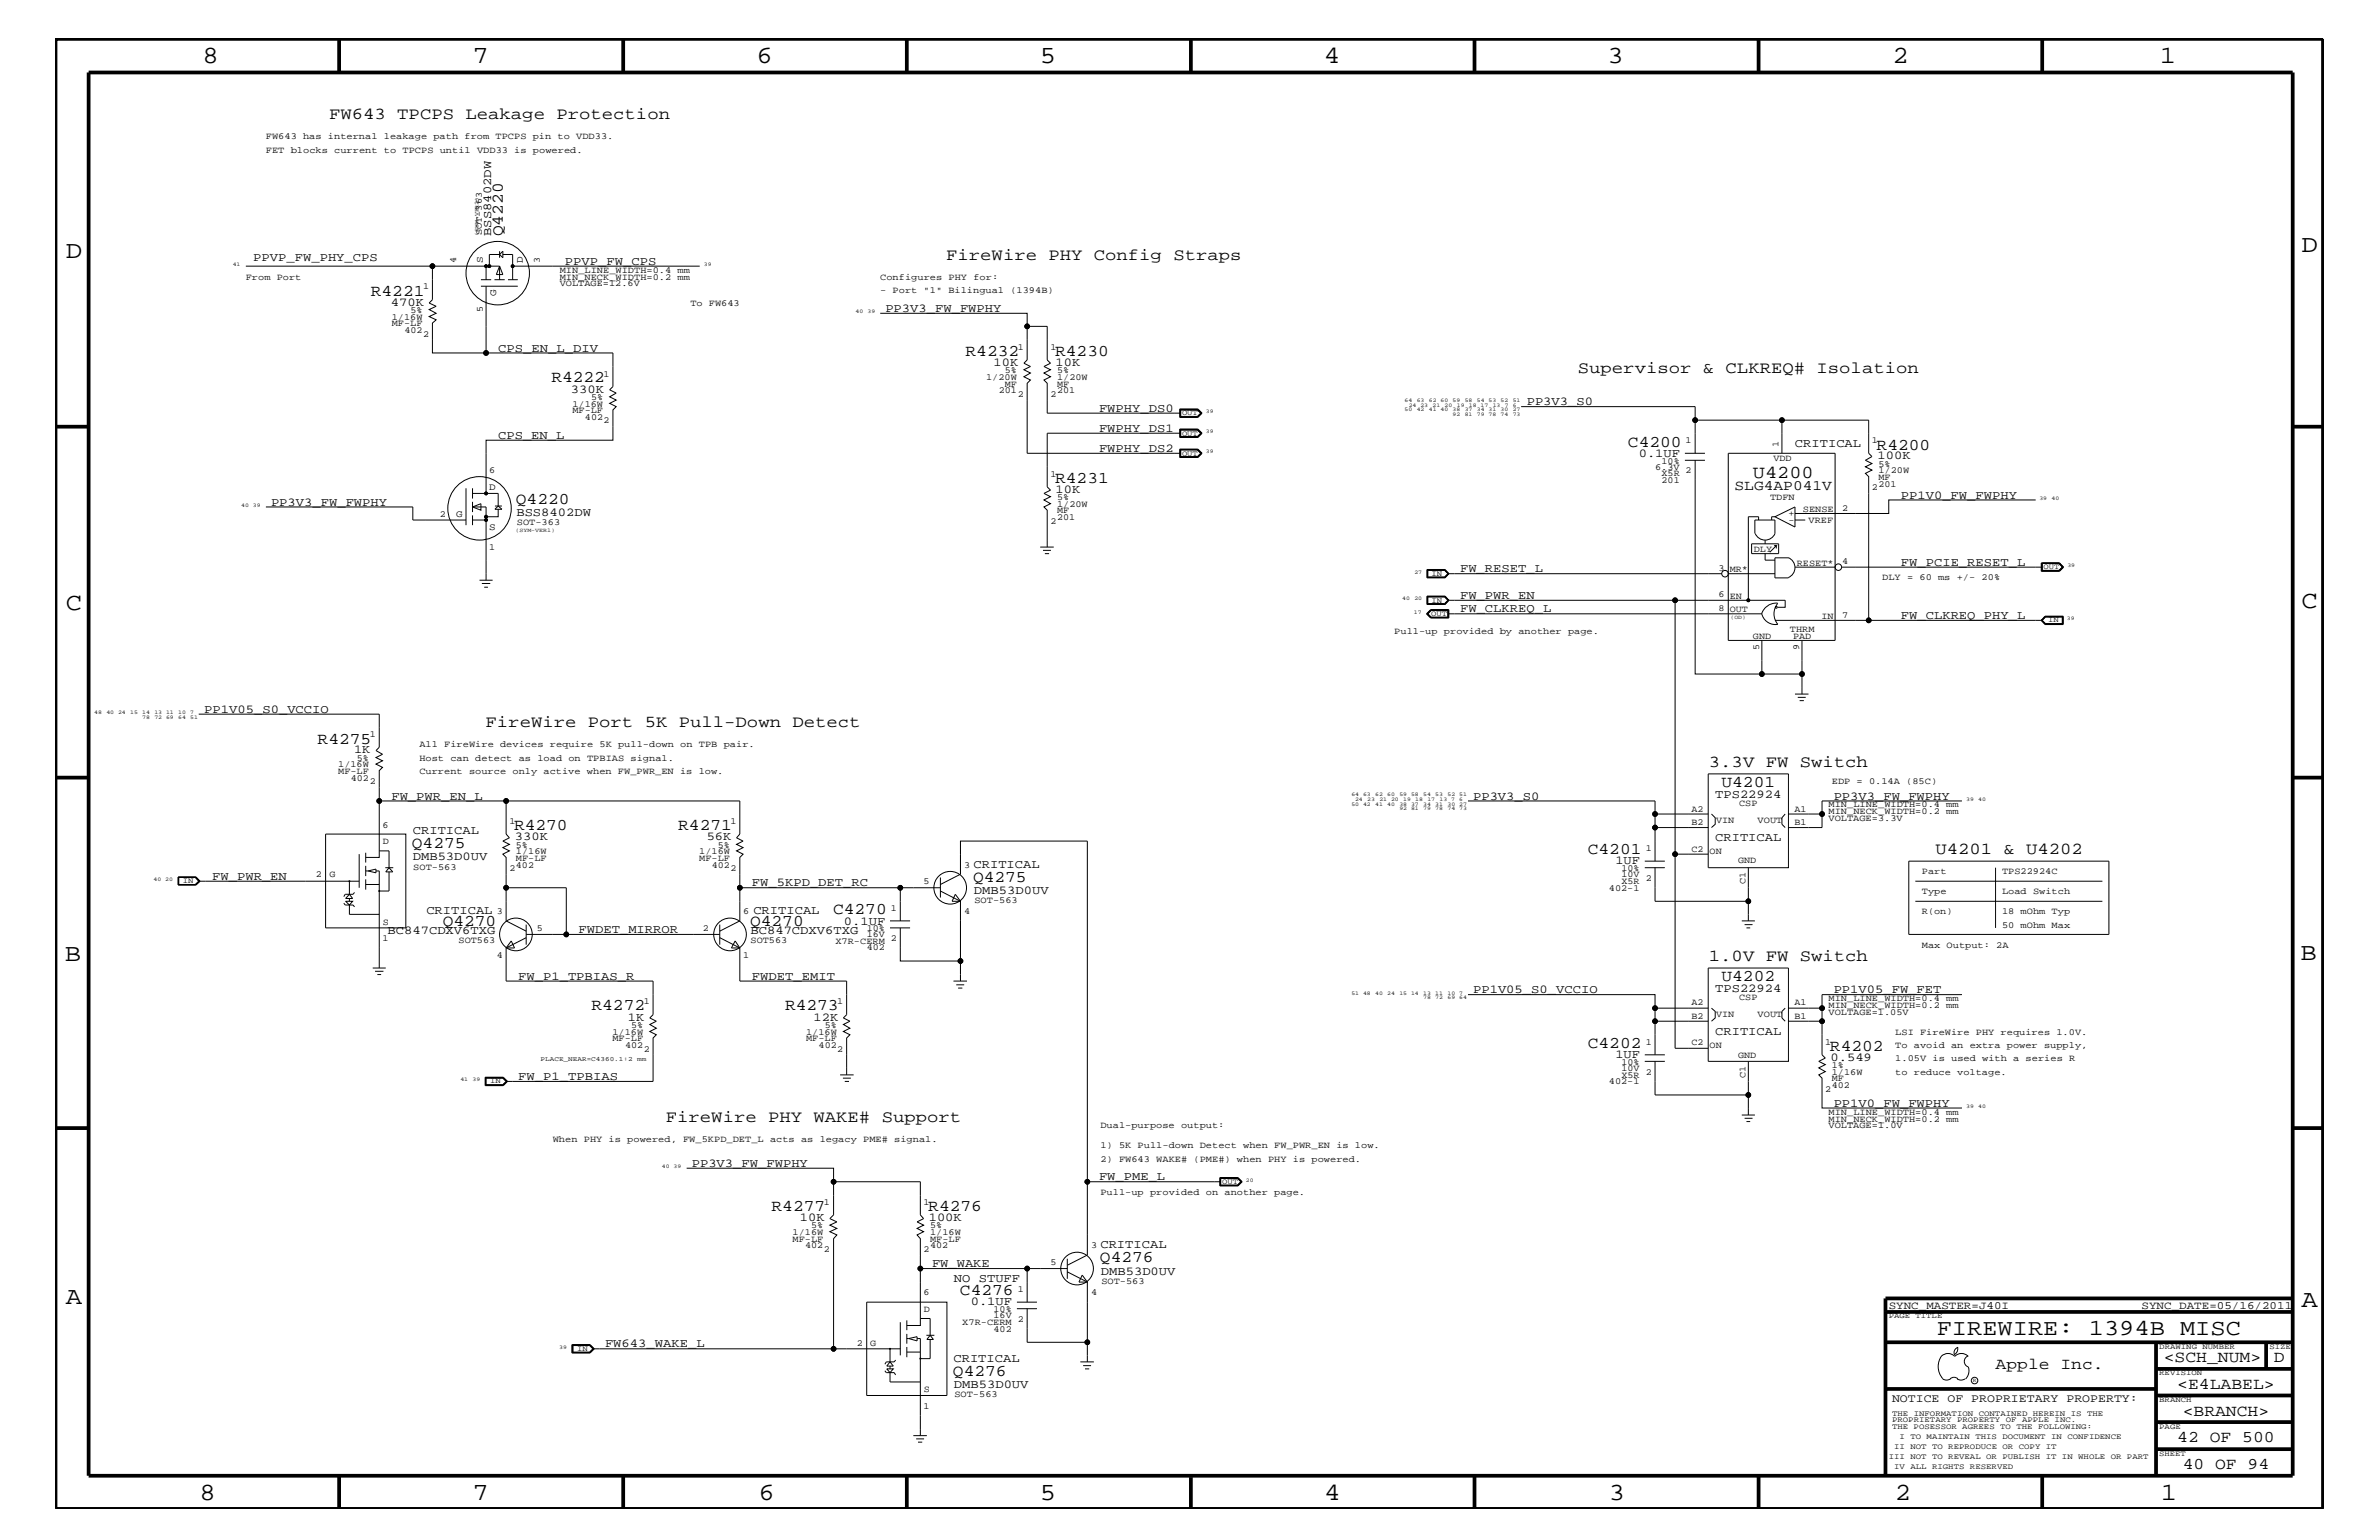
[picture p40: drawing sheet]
<svg xmlns="http://www.w3.org/2000/svg" width="432mm" height="279mm" viewBox="0 0 432 279" stroke-linecap="round" stroke-linejoin="round" font-family="sans-serif">
<defs><g id="words">
<g font-size="4.5">
<text x="36.7" y="11.5">8</text>
<text x="85.8" y="11.5">7</text>
<text x="137.3" y="11.5">6</text>
<text x="188.7" y="11.5">5</text>
<text x="240.3" y="11.5">4</text>
<text x="291.8" y="11.5">3</text>
<text x="343.5" y="11.5">2</text>
<text x="392" y="11.5">1</text>
<text x="11.9" y="46.8">D</text>
<text x="417.7" y="45.7">D</text>
<text x="11.9" y="110.6">C</text>
<text x="417.7" y="110.3">C</text>
<text x="11.8" y="174.3">B</text>
<text x="417.6" y="174.2">B</text>
<text x="11.9" y="236.7">A</text>
<text x="417.7" y="237.1">A</text>
<text x="36.2" y="272.1">8</text>
<text x="85.8" y="272.1">7</text>
<text x="137.7" y="272.1">6</text>
<text x="188.7" y="272.1">5</text>
<text x="240.4" y="272.1">4</text>
<text x="292" y="272.1">3</text>
<text x="343.9" y="272.1">2</text>
<text x="392.2" y="272.1">1</text>
</g>
<text font-size="4.1" x="351.5" y="242.3">FIREWIRE: 1394B MISC</text>
<text font-size="3.3" x="318.2" y="86.6">U4200</text>
<g font-size="3">
<text x="59.7" y="21.6">FW643 TPCPS Leakage Protection</text>
<text x="91.3" y="42.9" transform="rotate(-90 91.3 42.9)">Q4220</text>
<text x="171.7" y="47.1">FireWire PHY Config Straps</text>
<text x="67.3" y="53.6">R4221</text>
<text x="175.3" y="64.5">R4232</text>
<text x="191.5" y="64.5">R4230</text>
<text x="100.1" y="69.4">R4222</text>
<text x="286.4" y="67.7">Supervisor &amp; CLKREQ# Isolation</text>
<text x="295.5" y="81.1">C4200</text>
<text x="340.6" y="81.6">R4200</text>
<text x="191.5" y="87.6">R4231</text>
<text x="93.6" y="91.4">Q4220</text>
<text x="88.1" y="131.9">FireWire Port 5K Pull-Down Detect</text>
<text x="57.7" y="134.9">R4275</text>
<text x="310.2" y="139.2">3.3V FW Switch</text>
<text x="312.5" y="142.9">U4201</text>
<text x="74.8" y="153.9">Q4275</text>
<text x="93.3" y="150.7">R4270</text>
<text x="123.1" y="150.7">R4271</text>
<text x="288.2" y="155">C4201</text>
<text x="351.3" y="155">U4201 &amp; U4202</text>
<text x="176.6" y="160">Q4275</text>
<text x="151.2" y="165.9">C4270</text>
<text x="80.3" y="168">Q4270</text>
<text x="136.1" y="168">Q4270</text>
<text x="310.2" y="174.4">1.0V FW Switch</text>
<text x="312.5" y="178">U4202</text>
<text x="107.4" y="183.3">R4272</text>
<text x="142.5" y="183.3">R4273</text>
<text x="288.2" y="190.2">C4202</text>
<text x="332.1" y="190.6">R4202</text>
<text x="120.9" y="203.5">FireWire PHY WAKE# Support</text>
<text x="140" y="219.7">R4277</text>
<text x="168.5" y="219.7">R4276</text>
<text x="199.6" y="229.1">Q4276</text>
<text x="174.2" y="235">C4276</text>
<text x="173" y="249.7">Q4276</text>
<text x="362.2" y="248.4">Apple Inc.</text>
<text x="392.7" y="247.1">&lt;SCH_NUM&gt;</text>
<text x="395.2" y="252">&lt;E4LABEL&gt;</text>
<text x="412.7" y="247.1">D</text>
<text x="396.2" y="256.8">&lt;BRANCH&gt;</text>
<text x="395.2" y="261.6">42 OF 500</text>
<text x="396.2" y="266.6">40 OF 94</text>
</g>
<text font-size="2.6" x="314.8" y="88.9">SLG4AP041V</text>
<g font-size="2.2">
<text x="46" y="47.4">PPVP_FW_PHY_CPS</text>
<text x="89.2" y="42.8" transform="rotate(-90 89.2 42.8)">BSS8402DW</text>
<text x="102.5" y="48">PPVP_FW_CPS</text>
<text x="71" y="55.5">470K</text>
<text x="160.7" y="56.6">PP3V3_FW_FWPHY</text>
<text x="90.4" y="63.9">CPS_EN_L_DIV</text>
<text x="103.6" y="71.2">330K</text>
<text x="180.3" y="66.4">10K</text>
<text x="191.6" y="66.4">10K</text>
<text x="199.5" y="74.7">FWPHY_DS0</text>
<text x="277.1" y="73.5">PP3V3_S0</text>
<text x="90.4" y="79.6">CPS_EN_L</text>
<text x="199.5" y="78.3">FWPHY_DS1</text>
<text x="199.5" y="82">FWPHY_DS2</text>
<text x="297.4" y="82.8">0.1UF</text>
<text x="325.8" y="81.1">CRITICAL</text>
<text x="340.8" y="83.3">100K</text>
<text x="191.6" y="89.4">10K</text>
<text x="49.2" y="91.7">PP3V3_FW_FWPHY</text>
<text x="93.7" y="93.6">BSS8402DW</text>
<text x="345" y="90.5">PP1V0_FW_FWPHY</text>
<text x="265" y="103.8">FW_RESET_L</text>
<text x="345" y="102.6">FW_PCIE_RESET_L</text>
<text x="265" y="111.1">FW_CLKREQ_L</text>
<text x="265" y="108.7">FW_PWR_EN</text>
<text x="345" y="112.3">FW_CLKREQ_PHY_L</text>
<text x="37.1" y="129.3">PP1V05_S0_VCCIO</text>
<text x="64.3" y="136.7">1K</text>
<text x="71" y="145.1">FW_PWR_EN_L</text>
<text x="267.4" y="145.1">PP3V3_S0</text>
<text x="311.3" y="144.8">TPS22924</text>
<text x="332.8" y="145.1">PP3V3_FW_FWPHY</text>
<text x="74.9" y="151.3">CRITICAL</text>
<text x="93.5" y="152.4">330K</text>
<text x="128.3" y="152.4">56K</text>
<text x="311.3" y="152.6">CRITICAL</text>
<text x="38.5" y="159.6">FW_PWR_EN</text>
<text x="74.9" y="156.1">DMB53D0UV</text>
<text x="136.5" y="160.8">FW_5KPD_DET_RC</text>
<text x="176.7" y="157.4">CRITICAL</text>
<text x="293.2" y="156.8">1UF</text>
<text x="77.4" y="165.9">CRITICAL</text>
<text x="136.7" y="165.9">CRITICAL</text>
<text x="153.2" y="167.8">0.1UF</text>
<text x="176.8" y="162.2">DMB53D0UV</text>
<text x="70.4" y="169.5">BC847CDXV6TXG</text>
<text x="105" y="169.3">FWDET_MIRROR</text>
<text x="136.2" y="169.5">BC847CDXV6TXG</text>
<text x="94.1" y="177.7">FW_P1_TPBIAS_R</text>
<text x="136.5" y="177.7">FWDET_EMIT</text>
<text x="311.3" y="179.9">TPS22924</text>
<text x="114" y="185.2">1K</text>
<text x="147.7" y="185.2">12K</text>
<text x="267.4" y="180.2">PP1V05_S0_VCCIO</text>
<text x="332.8" y="180.2">PP1V05_FW_FET</text>
<text x="293.2" y="192">1UF</text>
<text x="311.3" y="187.7">CRITICAL</text>
<text x="94.1" y="195.9">FW_P1_TPBIAS</text>
<text x="332.2" y="192.5">0.549</text>
<text x="332.8" y="200.9">PP1V0_FW_FWPHY</text>
<text x="125.6" y="211.7">PP3V3_FW_FWPHY</text>
<text x="199.5" y="214.2">FW_PME_L</text>
<text x="145.2" y="221.5">10K</text>
<text x="168.6" y="221.5">100K</text>
<text x="199.7" y="226.5">CRITICAL</text>
<text x="169.2" y="229.9">FW_WAKE</text>
<text x="173.1" y="232.6">NO STUFF</text>
<text x="199.8" y="231.3">DMB53D0UV</text>
<text x="176.2" y="236.8">0.1UF</text>
<text x="109.8" y="244.5">FW643_WAKE_L</text>
<text x="173.1" y="247.1">CRITICAL</text>
<text x="173.1" y="251.9">DMB53D0UV</text>
</g>
<text font-size="2.1" x="343.4" y="254.4">NOTICE OF PROPRIETARY PROPERTY:</text>
<g font-size="2">
<text x="342.8" y="237.4">SYNC_MASTER=J40I</text>
<text x="388.7" y="237.4">SYNC_DATE=05/16/2011</text>
</g>
<g font-size="1.8">
<text x="87.6" y="47.7" transform="rotate(-90 87.6 47.7)">S</text>
<text x="94.9" y="47.7" transform="rotate(-90 94.9 47.7)">D</text>
<text x="90.1" y="53.8" transform="rotate(-90 90.1 53.8)">G</text>
<text x="88.8" y="88.9">D</text>
<text x="82.8" y="93.8">G</text>
<text x="88.8" y="96.2">S</text>
</g>
<g font-size="1.7">
<text x="48.3" y="25.3">FW643 has internal leakage path from TPCPS pin to VDD33.</text>
<text x="48.3" y="27.7">FET blocks current to TPCPS until VDD33 is powered.</text>
<text x="82.8" y="47.7" transform="rotate(-90 82.8 47.7)">4</text>
<text x="87.5" y="42.7" transform="rotate(-90 87.5 42.7)">SOT-363</text>
<text x="98" y="47.7" transform="rotate(-90 98 47.7)">3</text>
<text x="44.6" y="50.7">From Port</text>
<text x="76.8" y="52.5">1</text>
<text x="101.6" y="51.9">VOLTAGE=12.6V</text>
<text x="101.6" y="49.6">MIN_LINE_WIDTH=0.4 mm</text>
<text x="101.6" y="50.7">MIN_NECK_WIDTH=0.2 mm</text>
<text x="159.8" y="50.7">Configures PHY for:</text>
<text x="159.8" y="53.2">- Port &quot;1&quot; Bilingual (1394B)</text>
<text x="71.1" y="59.2">MF-LF</text>
<text x="71.1" y="58">1/16W</text>
<text x="74.5" y="56.8">5%</text>
<text x="87.6" y="56.7" transform="rotate(-90 87.6 56.7)">5</text>
<text x="125.3" y="55.6">To FW643</text>
<text x="73.4" y="60.4">402</text>
<text x="76.8" y="61.1">2</text>
<text x="184.7" y="63.4">1</text>
<text x="190.7" y="63.4">1</text>
<text x="109.6" y="68.4">1</text>
<text x="179" y="68.9">1/20W</text>
<text x="181.3" y="71.3">201</text>
<text x="182.4" y="67.7">5%</text>
<text x="182.4" y="70.1">MF</text>
<text x="184.7" y="72">2</text>
<text x="190.7" y="72">2</text>
<text x="191.9" y="71.3">201</text>
<text x="191.9" y="67.7">5%</text>
<text x="191.9" y="68.9">1/20W</text>
<text x="191.9" y="70.1">MF</text>
<text x="103.9" y="73.8">1/16W</text>
<text x="103.9" y="75">MF-LF</text>
<text x="106.2" y="76.2">402</text>
<text x="107.3" y="72.6">5%</text>
<text x="109.6" y="76.8">2</text>
<text x="305.9" y="80.5">1</text>
<text x="321.9" y="83.7">VDD</text>
<text x="322.8" y="81.1" transform="rotate(-90 322.8 81.1)">1</text>
<text x="339.8" y="80.5">1</text>
<text x="88.8" y="85.9">6</text>
<text x="190.7" y="86.5">1</text>
<text x="300.4" y="85.2">6.3V</text>
<text x="301.6" y="87.6">201</text>
<text x="301.6" y="86.4">X5R</text>
<text x="301.6" y="84.1">10%</text>
<text x="305.9" y="85.9">2</text>
<text x="339.8" y="88.9">2</text>
<text x="341" y="84.7">5%</text>
<text x="341" y="87.1">MF</text>
<text x="341" y="85.9">1/20W</text>
<text x="341" y="88.3">201</text>
<text x="79.8" y="93.8">2</text>
<text x="93.8" y="95.2">SOT-363</text>
<text x="190.7" y="95">2</text>
<text x="191.9" y="94.3">201</text>
<text x="191.9" y="90.7">5%</text>
<text x="191.9" y="92">1/20W</text>
<text x="191.9" y="93.2">MF</text>
<text x="321.3" y="90.7">TDFN</text>
<text x="324.6" y="93.6">+</text>
<text x="324.6" y="94.9">-</text>
<text x="327.2" y="92.9">SENSE</text>
<text x="328.3" y="94.9">VREF</text>
<text x="334.3" y="92.7">2</text>
<text x="88.8" y="99.9">1</text>
<text x="318.3" y="100.1">DLY</text>
<text x="311.9" y="103.6">3</text>
<text x="313.9" y="103.8">MR*</text>
<text x="326.1" y="102.6">RESET*</text>
<text x="334.3" y="102.4">4</text>
<text x="341.6" y="105.3">DLY = 60 ms +/- 20%</text>
<text x="311.9" y="110.9">8</text>
<text x="311.9" y="108.4">6</text>
<text x="313.9" y="111.1">OUT</text>
<text x="313.9" y="108.7">EN</text>
<text x="330.6" y="112.3">IN</text>
<text x="334.3" y="112">7</text>
<text x="253.1" y="115">Pull-up provided by another page.</text>
<text x="318.2" y="115.9">GND</text>
<text x="319.3" y="118" transform="rotate(-90 319.3 118)">5</text>
<text x="324.9" y="114.8">THRM</text>
<text x="325.5" y="115.9">PAD</text>
<text x="326.6" y="118" transform="rotate(-90 326.6 118)">9</text>
<text x="67.1" y="133.8">1</text>
<text x="76.1" y="135.6">All FireWire devices require 5K pull-down on TPB pair.</text>
<text x="61.4" y="139.2">1/16W</text>
<text x="61.4" y="140.4">MF-LF</text>
<text x="63.7" y="141.7">402</text>
<text x="64.8" y="138">5%</text>
<text x="67.1" y="142.3">2</text>
<text x="76.1" y="138">Host can detect as load on TPBIAS signal.</text>
<text x="76.1" y="140.4">Current source only active when FW_PWR_EN is low.</text>
<text x="332.5" y="142.3">EDP = 0.14A (85C)</text>
<text x="92.5" y="149.5">1</text>
<text x="132.6" y="149.5">1</text>
<text x="307" y="149.6">B2</text>
<text x="307" y="147.3">A2</text>
<text x="311.5" y="149.4">VIN</text>
<text x="315.7" y="146.2">CSP</text>
<text x="319" y="149.4">VOUT</text>
<text x="325.7" y="149.6">B1</text>
<text x="325.7" y="147.3">A1</text>
<text x="331.9" y="149">VOLTAGE=3.3V</text>
<text x="331.9" y="146.5">MIN_LINE_WIDTH=0.4 mm</text>
<text x="331.9" y="147.7">MIN_NECK_WIDTH=0.2 mm</text>
<text x="69.4" y="150.1">6</text>
<text x="69.5" y="153.2">D</text>
<text x="93.6" y="153.8">5%</text>
<text x="93.6" y="155">1/16W</text>
<text x="126.9" y="155">1/16W</text>
<text x="130.3" y="153.8">5%</text>
<text x="298.7" y="154.4">1</text>
<text x="307" y="154.5">C2</text>
<text x="310.3" y="155">ON</text>
<text x="57.3" y="159.2">2</text>
<text x="59.8" y="159.2">G</text>
<text x="75" y="157.8">SOT-563</text>
<text x="92.5" y="158">2</text>
<text x="93.6" y="156.2">MF-LF</text>
<text x="93.6" y="157.4">402</text>
<text x="126.9" y="156.2">MF-LF</text>
<text x="129.2" y="157.4">402</text>
<text x="132.6" y="158">2</text>
<text x="167.6" y="160.5">5</text>
<text x="175" y="157.4">3</text>
<text x="292" y="161.6">402-1</text>
<text x="294.3" y="159.1">10V</text>
<text x="294.3" y="160.3">X5R 2</text>
<text x="294.3" y="158">10%</text>
<text x="315.5" y="156.7">GND</text>
<text x="316.8" y="160.5" transform="rotate(-90 316.8 160.5)">C1</text>
<text x="348.8" y="158.6">Part</text>
<text x="363.4" y="158.6">TPS22924C</text>
<text x="69.5" y="167.8">S</text>
<text x="90.2" y="165.9">3</text>
<text x="134.9" y="165.9">6</text>
<text x="161.7" y="165.3">1</text>
<text x="175" y="165.9">4</text>
<text x="176.9" y="163.9">SOT-563</text>
<text x="348.8" y="165.9">R(on)</text>
<text x="348.8" y="162.2">Type</text>
<text x="363.4" y="162.2">Load Switch</text>
<text x="363.4" y="165.9">18 mOhm Typ</text>
<text x="69.4" y="170.7">1</text>
<text x="83.2" y="171.1">SOT563</text>
<text x="90.2" y="173.8">4</text>
<text x="97.5" y="168.9">5</text>
<text x="127.6" y="168.9">2</text>
<text x="134.9" y="173.8">1</text>
<text x="136.2" y="171.1">SOT563</text>
<text x="151.6" y="171.2">X7R-CERM</text>
<text x="157.3" y="170">16V</text>
<text x="157.3" y="172.4">402</text>
<text x="157.3" y="168.9">10%</text>
<text x="161.7" y="170.7">2</text>
<text x="348.8" y="172">Max Output: 2A</text>
<text x="363.4" y="168.3">50 mOhm Max</text>
<text x="116.8" y="182.2">1</text>
<text x="152" y="182.2">1</text>
<text x="307" y="184.9">B2</text>
<text x="307" y="182.4">A2</text>
<text x="311.5" y="184.6">VIN</text>
<text x="315.7" y="181.4">CSP</text>
<text x="319" y="184.6">VOUT</text>
<text x="325.7" y="184.9">B1</text>
<text x="325.7" y="182.4">A1</text>
<text x="331.9" y="184.1">VOLTAGE=1.05V</text>
<text x="331.9" y="181.6">MIN_LINE_WIDTH=0.4 mm</text>
<text x="331.9" y="182.9">MIN_NECK_WIDTH=0.2 mm</text>
<text x="111.2" y="188.9">MF-LF</text>
<text x="111.2" y="187.7">1/16W</text>
<text x="113.5" y="190.2">402</text>
<text x="114.6" y="186.5">5%</text>
<text x="116.8" y="190.8">2</text>
<text x="146.3" y="187.7">1/16W</text>
<text x="146.3" y="188.9">MF-LF</text>
<text x="148.6" y="190.2">402</text>
<text x="149.7" y="186.5">5%</text>
<text x="152" y="190.8">2</text>
<text x="298.7" y="189.5">1</text>
<text x="307" y="189.7">C2</text>
<text x="310.3" y="190.2">ON</text>
<text x="315.5" y="191.9">GND</text>
<text x="331.3" y="189.5">1</text>
<text x="344" y="190.2">To avoid an extra power supply,</text>
<text x="344" y="187.7">LSI FireWire PHY requires 1.0V.</text>
<text x="292" y="196.7">402-1</text>
<text x="294.3" y="194.3">10V</text>
<text x="294.3" y="195.5">X5R</text>
<text x="294.3" y="193.2">10%</text>
<text x="298.7" y="195">2</text>
<text x="316.8" y="195.6" transform="rotate(-90 316.8 195.6)">C1</text>
<text x="332.5" y="195">1/16W</text>
<text x="332.5" y="193.7">1%</text>
<text x="332.5" y="196.2">MF</text>
<text x="332.5" y="197.4">402</text>
<text x="344" y="195">to reduce voltage.</text>
<text x="344" y="192.6">1.05V is used with a series R</text>
<text x="331.3" y="198.1">2</text>
<text x="331.9" y="202.3">MIN_LINE_WIDTH=0.4 mm</text>
<text x="331.9" y="203.5">MIN_NECK_WIDTH=0.2 mm</text>
<text x="100.3" y="207.1">When PHY is powered, FW_5KPD_DET_L acts as legacy PME# signal.</text>
<text x="199.7" y="208.3">1) 5K Pull-down Detect when FW_PWR_EN is low.</text>
<text x="199.7" y="204.7">Dual-purpose output:</text>
<text x="331.9" y="204.7">VOLTAGE=1.0V</text>
<text x="199.7" y="210.8">2) FW643 WAKE# (PME#) when PHY is powered.</text>
<text x="149.5" y="218.6">1</text>
<text x="167.6" y="218.6">1</text>
<text x="199.7" y="216.9">Pull-up provided on another page.</text>
<text x="143.8" y="225.3">MF-LF</text>
<text x="143.8" y="224.1">1/16W</text>
<text x="146.1" y="226.5">402</text>
<text x="147.2" y="222.9">5%</text>
<text x="149.5" y="227.1">2</text>
<text x="167.6" y="227.1">2</text>
<text x="168.8" y="225.3">MF-LF</text>
<text x="168.8" y="224.1">1/16W</text>
<text x="168.8" y="222.9">5%</text>
<text x="168.8" y="226.5">402</text>
<text x="198" y="226.5">3</text>
<text x="190.7" y="229.6">5</text>
<text x="199.9" y="232.9">SOT-563</text>
<text x="167.6" y="235">6</text>
<text x="167.7" y="238">D</text>
<text x="180.3" y="239.1">16V</text>
<text x="180.3" y="238">10%</text>
<text x="184.7" y="234.4">1</text>
<text x="198" y="235">4</text>
<text x="155.5" y="244.1">2</text>
<text x="157.9" y="244.1">G</text>
<text x="174.7" y="240.3">X7R-CERM 2</text>
<text x="180.3" y="241.6">402</text>
<text x="167.6" y="255.6">1</text>
<text x="167.7" y="252.6">S</text>
<text x="173.2" y="253.5">SOT-563</text>
</g>
<g font-size="1.4">
<text x="214.5" y="75.4">OUT</text>
<text x="214.5" y="79">OUT</text>
<text x="214.5" y="82.7">OUT</text>
<text x="259.8" y="104.4">IN</text>
<text x="370.9" y="103.2">OUT</text>
<text x="259.8" y="111.7">OUT</text>
<text x="259.8" y="109.3">IN</text>
<text x="371.8" y="112.9">IN</text>
<text x="33.2" y="160.2">IN</text>
<text x="89" y="196.5">IN</text>
<text x="221.8" y="214.7">OUT</text>
<text x="342.8" y="239.2">PAGE TITLE</text>
<text x="104.7" y="245.1">IN</text>
<text x="391.9" y="244.7">DRAWING NUMBER</text>
<text x="411.9" y="244.7">SIZE</text>
<text x="391.9" y="249.5">REVISION</text>
<text x="343.4" y="256.8">THE INFORMATION CONTAINED HEREIN IS THE</text>
<text x="391.9" y="254.4">BRANCH</text>
<text x="343.4" y="258">PROPRIETARY PROPERTY OF APPLE INC.</text>
<text x="343.4" y="259.3">THE POSESSOR AGREES TO THE FOLLOWING:</text>
<text x="343.8" y="262.9">II NOT TO REPRODUCE OR COPY IT</text>
<text x="344.8" y="261.1">I TO MAINTAIN THIS DOCUMENT IN CONFIDENCE</text>
<text x="391.9" y="259.3">PAGE</text>
<text x="342.8" y="264.7">III NOT TO REVEAL OR PUBLISH IT IN WHOLE OR PART</text>
<text x="343.8" y="266.6">IV ALL RIGHTS RESERVED</text>
<text x="391.9" y="264.1">SHEET</text>
</g>
<g font-size="1.2">
<text x="98.1" y="192.6">PLACE_NEAR=C4360.1:2</text>
<text x="115.7" y="192.6">mm</text>
</g>
<g font-size="1">
<text x="86.9" y="42.9" transform="rotate(-90 86.9 42.9)">(SYM-VER2)</text>
<text x="42.2" y="48.3">41</text>
<text x="127.8" y="48.3">39</text>
<text x="155.3" y="56.8">40</text>
<text x="157.5" y="56.8">39</text>
<text x="218.9" y="75">39</text>
<text x="254.9" y="72.9">64</text>
<text x="254.9" y="74.6">50</text>
<text x="255.7" y="73.8">24 23</text>
<text x="257.1" y="72.9">63</text>
<text x="257.1" y="74.6">42</text>
<text x="259.3" y="72.9">62 60</text>
<text x="259.3" y="74.6">41 40</text>
<text x="260" y="73.8">21</text>
<text x="262.2" y="73.8">20</text>
<text x="263.7" y="72.9">59</text>
<text x="263.7" y="75.6">92</text>
<text x="263.7" y="74.6">38</text>
<text x="264.4" y="73.8">19</text>
<text x="265.9" y="75.6">81</text>
<text x="265.9" y="74.6">37</text>
<text x="265.9" y="72.9">58</text>
<text x="266.6" y="73.8">18 17</text>
<text x="268.1" y="75.6">79 78</text>
<text x="268.1" y="72.9">54 53</text>
<text x="268.1" y="74.6">34 31</text>
<text x="270.9" y="73.8">13</text>
<text x="272.4" y="72.9">52</text>
<text x="272.4" y="75.6">74</text>
<text x="272.4" y="74.6">30</text>
<text x="273.1" y="73.8">7</text>
<text x="274.6" y="75.6">73</text>
<text x="274.6" y="74.6">27</text>
<text x="274.6" y="72.9">51</text>
<text x="274.6" y="73.8">6</text>
<text x="218.9" y="78.6">39</text>
<text x="218.9" y="82.2">39</text>
<text x="43.8" y="92">40 39</text>
<text x="370.2" y="90.7">39</text>
<text x="372.4" y="90.7">40</text>
<text x="93.6" y="96.5">(SYM-VER1)</text>
<text x="256.7" y="104.1">27</text>
<text x="375.2" y="102.9">39</text>
<text x="254.5" y="108.9">40</text>
<text x="256.6" y="111.4">17</text>
<text x="256.7" y="108.9">20</text>
<text x="314.1" y="112.3">(OD)</text>
<text x="375.2" y="112.6">39</text>
<text x="17.1" y="129.6">48</text>
<text x="19.3" y="129.6">40 24</text>
<text x="23.6" y="129.6">15</text>
<text x="25.8" y="129.6">14</text>
<text x="25.8" y="130.4">78</text>
<text x="28" y="129.6">13 11</text>
<text x="28" y="130.4">72 69</text>
<text x="32.3" y="129.6">10</text>
<text x="32.3" y="130.4">64</text>
<text x="34.5" y="129.6">7</text>
<text x="34.5" y="130.4">51</text>
<text x="245.3" y="146.2">50 42</text>
<text x="245.3" y="144.4">64 63</text>
<text x="246" y="145.3">24</text>
<text x="248.2" y="145.3">23</text>
<text x="249.6" y="146.2">41</text>
<text x="249.6" y="144.4">62</text>
<text x="250.4" y="145.3">21 20</text>
<text x="251.8" y="146.2">40</text>
<text x="251.8" y="144.4">60</text>
<text x="254" y="146.2">38 37</text>
<text x="254" y="144.4">59 58</text>
<text x="254" y="147">92 81</text>
<text x="254.7" y="145.3">19</text>
<text x="256.9" y="145.3">18</text>
<text x="258.3" y="146.2">34</text>
<text x="258.3" y="144.4">54</text>
<text x="258.3" y="147">79</text>
<text x="259.1" y="145.3">17</text>
<text x="260.5" y="146.2">31</text>
<text x="260.5" y="144.4">53</text>
<text x="260.5" y="147">78</text>
<text x="261.3" y="145.3">13 7</text>
<text x="262.7" y="146.2">30 27</text>
<text x="262.7" y="144.4">52 51</text>
<text x="262.7" y="147">74 73</text>
<text x="264.8" y="145.3">6</text>
<text x="356.9" y="145.3">39</text>
<text x="359.1" y="145.3">40</text>
<text x="27.9" y="159.9">40 20</text>
<text x="245.3" y="180.5">51 48</text>
<text x="249.6" y="180.5">40</text>
<text x="251.8" y="180.5">24</text>
<text x="254" y="180.5">15 14</text>
<text x="258.3" y="180.5">13</text>
<text x="258.3" y="181.3">78</text>
<text x="260.5" y="180.5">11</text>
<text x="260.5" y="181.3">72</text>
<text x="262.7" y="180.5">10 7</text>
<text x="262.7" y="181.3">69 64</text>
<text x="83.6" y="196.2">41</text>
<text x="85.8" y="196.2">39</text>
<text x="356.9" y="201">39</text>
<text x="359.1" y="201">40</text>
<text x="120.1" y="211.9">40 39</text>
<text x="226.1" y="214.4">20</text>
<text x="101.5" y="244.7">39</text>
<text x="358.1" y="250.7">R</text>
</g>
</g></defs>
<g fill="none" stroke="#000" stroke-width=".18">
<path d="M44.6 48.3h33.9v6.1l-.6 .6 1.3 .6-1.3 .6 1.3 .6-1.3 .6 1.3 .6-.7 .6v5.4h9.7v-12.1M78.5 48.3h12.2M87.3 50.7h1.9M87.3 51.9h6.7M88.2 48.3v2.4M89.7 50.7h1.9M90.7 46.2l.6-.6v1.2l-.6-.6h-1.9v2.1M90.7 48.3l.6 1.5h-1.2zM90.7 45.6v1.2M90.7 48.3v2.4M91.3 46.2h1.7v4.5M92.2 50.7h1.8"/>
<path d="M93 48.3h34M159.8 56.8h26.6v8.5l-.6 .6 1.2 .6-1.2 .6 1.2 .6-1.2 .7 1.2 .5-.6 .6v12.7h27.9M186.4 59.2h3.7v6.1l.6 .6-1.2 .6 1.2 .6-1.2 .6 1.2 .7-1.2 .5 .6 .6v5.5h24.2M88.2 64h23.1v6.1l-.6 .6 1.1 .6-1.1 .7 1.1 .6-1.1 .6 1.1 .6-.5 .6v5.5h-23.1v9.6M214.1 74.2h3.3l.8 .8-.8 .7h-3.3zM214.1 77.8h3.3l.8 .8-.8 .8h-3.3zM214.2 75.7v-1.4h3.1l.8 .7-.8 .7M214.2 79.4v-1.5h3.1l.8 .7-.8 .8M214.3 78.6h-24.2v9.7l.6 .6-1.2 .6 1.2 .6-1.2 .6 1.2 .7-1.2 .6 .6 .6v6.7M214.3 74.4h3l.7 .6-.7 .6h-3zM214.3 78h3l.7 .6-.7 .7h-3zM217.3 74.4l.6 .6-.6 .6h-3"/>
<path d="M217.3 78l.6 .6-.6 .6h-3M276.1 73.8h31.6v8.4M307.7 76.2h15.7v6M323.4 76.2h15.8v6l.6 .6-1.2 .7 1.2 .6-1.2 .6 1.2 .6-1.2 .6 .6 .6v26.1h31.5M48.3 92h26.6v2.3h9.7M84.6 88.6v6.7M85.8 89.5h4.6v2.3l.7 .6h-1.3l.6-.6M85.8 92l1.5-.6v1.2zM85.8 92h2.4v13.3M85.8 94.3h2.4M85.8 88.6v1.9M85.8 91v1.9"/>
<path d="M85.8 93.5v1.8M89.8 91.8h1.3M90.4 92.4v1.4h-2.2M188.8 99.3h2.5M189.3 99.9h1.5M214.1 81.5h3.3l.8 .7-.8 .8h-3.3zM214.3 81.6v1.3h3l.7-.7-.7-.6M214.3 81.6h3l.6 .6-.6 .6h-3M217.3 81.6h-3.1v1.4M217.3 81.6l.8 .6-.8 .8M305.8 82.2h3.7M305.8 83.5h3.7"/>
<path d="M307.7 83.5v38.8h19.4M313.7 82.2h19.4v34h-19.4zM317.9 98.7h4.9v1.7h-4.9zM318.6 96.8a1.95 1.95 0 0 0 1.8 1.2 1.95 1.95 0 0 0 1.8-1.2v-2.5h-3.7v2.5M319.2 94.3v-.5h-1.9v15.1M320.4 98v.7M322 99h.4l-1.2 1.2M322.2 93.8l3.6-1.8v3.6zM322.2 93.8h-.6v.5M322.4 99v.5M325.8 94.3h1.9M369.5 90.7h-26.7v2.5h-17"/>
<path d="M87 105.3h2.4M87.5 105.9h1.5M87.9 106.5h.7M189.7 100.4h.7M259 103.3h3.3l.7 .8-.7 .7h-3.3zM259 108.1h3.3l.7 .8-.7 .8h-3.3zM259.2 103.5h3l.6 .6-.6 .6h-3zM259.2 108.3h3l.6 .6-.6 .6h-3zM259.7 110.6h3.3v1.5h-3.3l-.8-.7zM259.7 110.7h3.2v1.3h-3.2l-.7-.6zM259.8 110.7l-.7 .7 .7 .6M262.2 103.4l.7 .7-.7 .7"/>
<path d="M262.2 103.4h-3.1v1.4h3.1M262.2 108.2h-3.1v1.5M262.2 103.4l.8 .7M262.2 108.2l.7 .7-.7 .7h-3.1M262.2 108.2l.8 .7M262.8 110.8h-3l-.6 .6 .6 .6h3M262.8 108.9h41.2v46.1M262.8 104.1h49.7M262.8 110.7v1.3M263 104.1l-.8 .7M263 108.9l-.8 .8M304 108.9h20v1.3h-1.3"/>
<path d="M313.7 104.1h8.5M319.8 111.3a2.53 2.53 0 0 0 2.9 2 2.96 2.96 0 0 1 0-3.8 2.71 2.71 0 0 0-2.9 1.8l-57 .1M319.8 116.2v6.1M320.4 100.4v1.2h1.8M322.2 112.6h17M324.6 101.2a1.95 1.95 0 0 1 1.2 1.8 1.95 1.95 0 0 1-1.2 1.8M324.6 101.2h-2.4v3.6h2.4M325.8 102.9h7.3M327.1 116.2v9.7M334.3 102.9h36.4M370.5 102.1h3.3l.8 .8-.8 .8h-3.3zM370.5 112.6l.8 .6"/>
<path d="M370.6 102.1v1.5h3.2l.7-.7-.7-.8M370.7 112.6l.6-.6h3v1.1h-3zM371.2 111.8h3.3v1.5h-3.3l-.7-.7zM371.3 111.9h3.1v1.3h-3.1M371.3 111.9l-.8 .7M371.3 111.9l-.7 .7 .7 .6M373.7 102.2h-3v1.3h3M373.7 102.2l.7 .7-.7 .6M373.7 102.2l.6 .7-.6 .6M36.1 129.6h32.7v6l-.6 .6 1.2 .6-1.2 .6 1.2 .6-1.2 .6 1.2 .6-.6 .6v5.5h23.1M325.8 125.9h2.5M326.3 126.5h1.4"/>
<path d="M326.6 127.1h.8M35.5 159.2h-3.1v1.3h3.1M35.5 159.2l.7 .7-.7 .6M35.5 159.2l.6 .7M35.6 159.1h-3.3v1.5h3.3M35.6 159.1l.7 .8-.7 .7M35.6 159.1l.6 .8-.6 .7M36.1 159.9l-.6 .6M36.1 159.9h29.1M59.1 151.3h14.6v17h-14.6zM63.4 159.9v2.3l.6 .8h-1.3l.7-.8M65.2 155v6.1"/>
<path d="M66.4 158h.4M66.4 154.7v1.8M66.4 157.1v1.8M66.4 159.5v1.9M66.8 158l1.4-.3v.7zM68.2 158h.6v17.6M68.8 145.3v10.3h-2.4M68.8 154.4h1.8v3M69.9 157.4h1.5M70.6 157.4l.7 .8h-1.3zM70.6 158.2v3.5h-1.8M170.7 159.2v3.6"/>
<path d="M266.4 145.3h34v2.4h9.6M298.5 157.4h3.7M298.5 156.2h3.7M300.4 147.7v8.5M300.4 157.4v6.1h16.9M300.4 150.1h9.6M304 155v35.2h6M304 155h6M310 140.4h14.6v17h-14.6zM310.6 147.7l.7 .7v1.1l-.7 .6M317.3 157.4v9.7M324 147.7l-.6 .7v1.1l.6 .6"/>
<path d="M324.6 147.7h6.1M346.5 156.2h36.3v13.3h-36.3zM347.6 159.9h34M356.1 145.3h-25.4v4.8h-6.1M362.2 157.4v10.9M62.4 163.9l.3 .3h1.4l.2 .3M62.7 163.5h1.3l-.6 .7zM63.4 163v.5M63.4 164.2v1.7h5.4M64.3 161.9l-.2 .3h-1.4l-.3 .5M66.4 160.5h2.4M67.6 175.6h2.4"/>
<path d="M68.1 176.2h1.5M68.5 176.8h.7M91.9 161.1h10.9v8.4h-7.3M95.5 168.9l-3.6-1.8v-11.5l-.6-.6 1.2-.6-1.2-.6 1.2-.6-1.2-.6 1.2-.6-.6-.7v-6h42.4v6l-.6 .7 1.2 .6-1.2 .6 1.2 .6-1.2 .6 1.2 .6-.6 .6v11.5l-3.7 1.8M95.5 170.1l-3.6 1.9h1.5l-.6-1.3-.9 1.3v6h26.6v6.1l-.6 .6 1.2 .6-1.2 .6 1.2 .6-1.2 .6 1.2 .6-.6 .6v7.9h-26.6M95.5 167.8v3.6M102.8 169.5h27.8M130.6 170.1l3.7 1.9h-1.5l.6-1.3 .9 1.3v6h19.4v6.1l-.6 .6 1.2 .6-1.2 .6 1.2 .6-1.2 .6 1.2 .6-.6 .6v6.7M130.6 167.8v3.6M134.3 161.1h36.4M161.5 167.1h3.7M161.5 168.3h3.7"/>
<path d="M163.4 161.1v6M170.7 161.7l3.6 1.8v10.9h-10.9v-6.1M170.7 160.5l3.6-1.9v-6h23.1v61.8h24.2M173.1 178h2.4M173.4 162.2l.9 1.3h-1.5zM173.6 178.7h1.4M173.9 179.3h.8M174.3 174.4v3.6M310 175.6h14.6v17h-14.6zM316.1 167.1h2.4M316.7 167.8h1.4M317 168.3h.7"/>
<path d="M347.6 163.5h34M88.1 195.4h3.3l.7 .8-.7 .8h-3.3zM88.2 195.6h3.1l.6 .6-.6 .6h-3.1zM91.3 195.5l.6 .7-.6 .7M91.3 195.5l.7 .7-.7 .7M91.3 195.5h-3.2v1.4h3.2M152.5 195h2.4M153 195.6h1.4M153.3 196.2h.8M266.4 180.5h34v2.4h9.6M298.5 192.6h3.7M298.5 191.4h3.7"/>
<path d="M300.4 182.9v2.4h9.6M300.4 185.3v6.1M300.4 192.6v6.1h16.9M310.6 182.9l.7 .6v1.2l-.7 .6M317.3 192.6v9.7M324 182.9l-.6 .6v1.2l.6 .6M324.6 185.3h6.1M324.6 182.9h6.1M356.1 180.5h-25.4v10.9l.6 .6-1.2 .6 1.2 .6-1.2 .5 1.2 .7-1.2 .6 .6 .6v5.4h25.4M124.6 211.9h26.7v8.5l-.7 .7 1.3 .6-1.3 .6 1.3 .6-1.3 .6 1.3 .6-.6 .6v20h12.1M151.3 214.4h15.7v6l.6 .7-1.1 .6 1.1 .6-1.1 .6 1.1 .6-1.1 .6 .5 .6v15.8h-2.4M197.4 214.4v13.3l-3.7 1.9"/>
<path d="M221.4 213.6h3.3l.8 .8-.8 .8h-3.3zM221.6 213.8h3l.6 .6-.6 .6h-3zM224.6 213.7h-3.1v1.4h3.1M224.6 213.7l.8 .7-.8 .7M224.6 213.7l.7 .7-.7 .7M316.1 202.3h2.4M316.7 202.9h1.4M317 203.5h.7M157.3 236.2h14.6v17h-14.6zM163.4 239.9v6M164.6 239.6v1.7M167 230.2h26.7"/>
<path d="M167 239.2h1.8v3.1M184.6 237.4h3.6M184.6 236.2h3.6M186.4 230.2v6M186.4 237.4v6.1h11M193.7 230.7l3.7 1.9v14.5M193.7 228.4v3.6M196.4 231.3l1 1.3h-1.6zM103.8 244h3.3l.8 .7-.8 .8h-3.3zM103.9 244h3.2l.7 .7-.7 .7h-3.2zM104 244v1.4M104 244.1h3l.6 .6"/>
<path d="M107 244l.7 .7-.7 .7M107.6 244.7h43.7M107.6 244.7l-.6 .6h-3M160.6 248.7l.3 .3h1.4l.3 .5M161 248.4h1.1l-.6 .6zM161.5 244.7v2.4l.6 .7h-1.1l.5-.7M161.5 247.8v.6M161.5 249v1.7h5.5M162.6 246.7l-.3 .4h-1.4l-.3 .4M164.6 242.9h.3M164.6 242v1.8M164.6 244.4v1.8"/>
<path d="M164.6 245.3h2.4M164.9 242.9l1.6-.4v.8zM166.5 242.9h.5v17.6M168.1 242.3h1.5M168.8 242.3l.6 .7h-1.2zM168.8 243v3.5h-1.8M196.1 247.1h2.4M196.6 247.8h1.4M196.9 248.4h.8M352.3 246.1a1.72 1.72 0 0 1 2.5 0 1.69 1.69 0 0 1 2.4 0M352.4 246a3.2 3.2 0 0 0 .4 4.3l.8 .1 .4-.2M354 250.2l.7-.3 .7 .3"/>
<path d="M355.2 250.2l.7 .2 .7-.2M355.3 244.4v.3a1.18 1.18 0 0 1-.6 1.1M355.4 244.4a.99 .99 0 0 0-.6 1.4M357.2 246a1.04 1.04 0 0 0-.7 1 1.04 1.04 0 0 0 .7 1M357.3 248l.1 .7a2.11 2.11 0 0 1-.6 1.5M165.8 260.5h2.4M166.3 261.1h1.4M166.6 261.6h.8"/>
<circle cx="78.5" cy="48.3" r=".42"/>
<circle cx="88.2" cy="48.3" r=".25"/>
<circle cx="88.8" cy="48.3" r=".25"/>
<circle cx="90.3" cy="49.6" r="5.8"/>
<circle cx="93" cy="48.3" r=".25"/>
<circle cx="186.4" cy="59.2" r=".42"/>
<circle cx="88.2" cy="64" r=".42"/>
<circle cx="307.7" cy="76.2" r=".42"/>
<circle cx="323.4" cy="76.2" r=".42"/>
<circle cx="87" cy="92.2" r="5.8"/>
<circle cx="88.2" cy="93.8" r=".25"/>
<circle cx="88.2" cy="89.5" r=".25"/>
<circle cx="88.2" cy="94.3" r=".25"/>
<circle cx="304" cy="108.9" r=".42"/>
<circle cx="313.1" cy="104.1" r=".59"/>
<circle cx="317.3" cy="108.9" r=".25"/>
<circle cx="322.4" cy="110.2" r=".17"/>
<circle cx="333.7" cy="102.9" r=".59"/>
<circle cx="339.2" cy="112.6" r=".42"/>
<circle cx="319.8" cy="122.3" r=".42"/>
<circle cx="327.1" cy="122.3" r=".42"/>
<circle cx="63.4" cy="159.9" r=".08"/>
<circle cx="68.8" cy="145.3" r=".42"/>
<circle cx="91.9" cy="145.3" r=".42"/>
<circle cx="300.4" cy="147.7" r=".42"/>
<circle cx="300.4" cy="150.1" r=".42"/>
<circle cx="304" cy="155" r=".42"/>
<circle cx="330.7" cy="147.7" r=".42"/>
<circle cx="68.8" cy="161.7" r=".08"/>
<circle cx="91.9" cy="161.1" r=".42"/>
<circle cx="93.6" cy="169.5" r="2.96"/>
<circle cx="102.8" cy="169.5" r=".42"/>
<circle cx="132.5" cy="169.5" r="2.96"/>
<circle cx="134.3" cy="161.1" r=".42"/>
<circle cx="163.4" cy="161.1" r=".42"/>
<circle cx="172.5" cy="161.1" r="2.96"/>
<circle cx="174.3" cy="174.4" r=".42"/>
<circle cx="317.3" cy="163.5" r=".42"/>
<circle cx="300.4" cy="182.9" r=".42"/>
<circle cx="300.4" cy="185.3" r=".42"/>
<circle cx="317.3" cy="198.7" r=".42"/>
<circle cx="330.7" cy="182.9" r=".42"/>
<circle cx="330.7" cy="185.3" r=".42"/>
<circle cx="151.3" cy="214.4" r=".42"/>
<circle cx="197.4" cy="214.4" r=".42"/>
<circle cx="167" cy="230.2" r=".42"/>
<circle cx="186.4" cy="230.2" r=".42"/>
<circle cx="195.5" cy="230.2" r="2.96"/>
<circle cx="151.3" cy="244.7" r=".42"/>
<circle cx="161.5" cy="244.7" r=".08"/>
<circle cx="167" cy="246.5" r=".08"/>
<circle cx="197.4" cy="243.5" r=".42"/>
<circle cx="358.4" cy="250.5" r=".59"/>
</g>
<g fill="#000">
<circle cx="78.5" cy="48.3" r=".42"/>
<circle cx="88.2" cy="48.3" r=".25"/>
<circle cx="88.8" cy="48.3" r=".25"/>
<circle cx="93" cy="48.3" r=".25"/>
<circle cx="186.4" cy="59.2" r=".42"/>
<circle cx="88.2" cy="64" r=".42"/>
<circle cx="307.7" cy="76.2" r=".42"/>
<circle cx="323.4" cy="76.2" r=".42"/>
<circle cx="88.2" cy="93.8" r=".25"/>
<circle cx="88.2" cy="89.5" r=".25"/>
<circle cx="88.2" cy="94.3" r=".25"/>
<circle cx="304" cy="108.9" r=".42"/>
<circle cx="317.3" cy="108.9" r=".25"/>
<circle cx="339.2" cy="112.6" r=".42"/>
<circle cx="319.8" cy="122.3" r=".42"/>
<circle cx="327.1" cy="122.3" r=".42"/>
<circle cx="68.8" cy="145.3" r=".42"/>
<circle cx="91.9" cy="145.3" r=".42"/>
<circle cx="300.4" cy="147.7" r=".42"/>
<circle cx="300.4" cy="150.1" r=".42"/>
<circle cx="304" cy="155" r=".42"/>
<circle cx="330.7" cy="147.7" r=".42"/>
<circle cx="91.9" cy="161.1" r=".42"/>
<circle cx="102.8" cy="169.5" r=".42"/>
<circle cx="134.3" cy="161.1" r=".42"/>
<circle cx="163.4" cy="161.1" r=".42"/>
<circle cx="174.3" cy="174.4" r=".42"/>
<circle cx="317.3" cy="163.5" r=".42"/>
<circle cx="300.4" cy="182.9" r=".42"/>
<circle cx="300.4" cy="185.3" r=".42"/>
<circle cx="317.3" cy="198.7" r=".42"/>
<circle cx="330.7" cy="182.9" r=".42"/>
<circle cx="330.7" cy="185.3" r=".42"/>
<circle cx="151.3" cy="214.4" r=".42"/>
<circle cx="197.4" cy="214.4" r=".42"/>
<circle cx="167" cy="230.2" r=".42"/>
<circle cx="186.4" cy="230.2" r=".42"/>
<circle cx="151.3" cy="244.7" r=".42"/>
<circle cx="197.4" cy="243.5" r=".42"/>
</g>
<g fill="none" stroke="#000" stroke-width=".68" stroke-linecap="butt">
<path d="M10.1 7.1h411.5v266.7h-411.5zM16.1 13.2h400v254.5h-400zM61.6 7.1v6.1M113.1 7.1v6.1M164.6 7.1v6.1M216.2 7.1v6.1M267.6 7.1v6.1M319.2 7.1v6.1M370.7 7.1v6.1M10.1 77.4h6M416.1 77.4h5.5M10.1 141.1h6"/>
<path d="M416.1 141.1h5.5M10.1 204.7h6M416.1 204.7h5.5M342.2 238h73.9M416.1 235.6h-73.9v32.1M342.2 243.5h73.9M342.2 252h49.1M391.3 248.4h24.8M391.3 243.5v24.2M391.3 258h24.8M391.3 253.2h24.8M411.3 243.5v4.9"/>
<path d="M61.6 267.7v6.1M113.1 267.7v6.1M164.6 267.7v6.1M216.2 268v5.8M267.6 267.7v6.1M319.2 267.7v6.1M370.7 267.7v6.1M391.3 262.9h24.8"/>
</g>
<use href="#words"/>
</svg>
